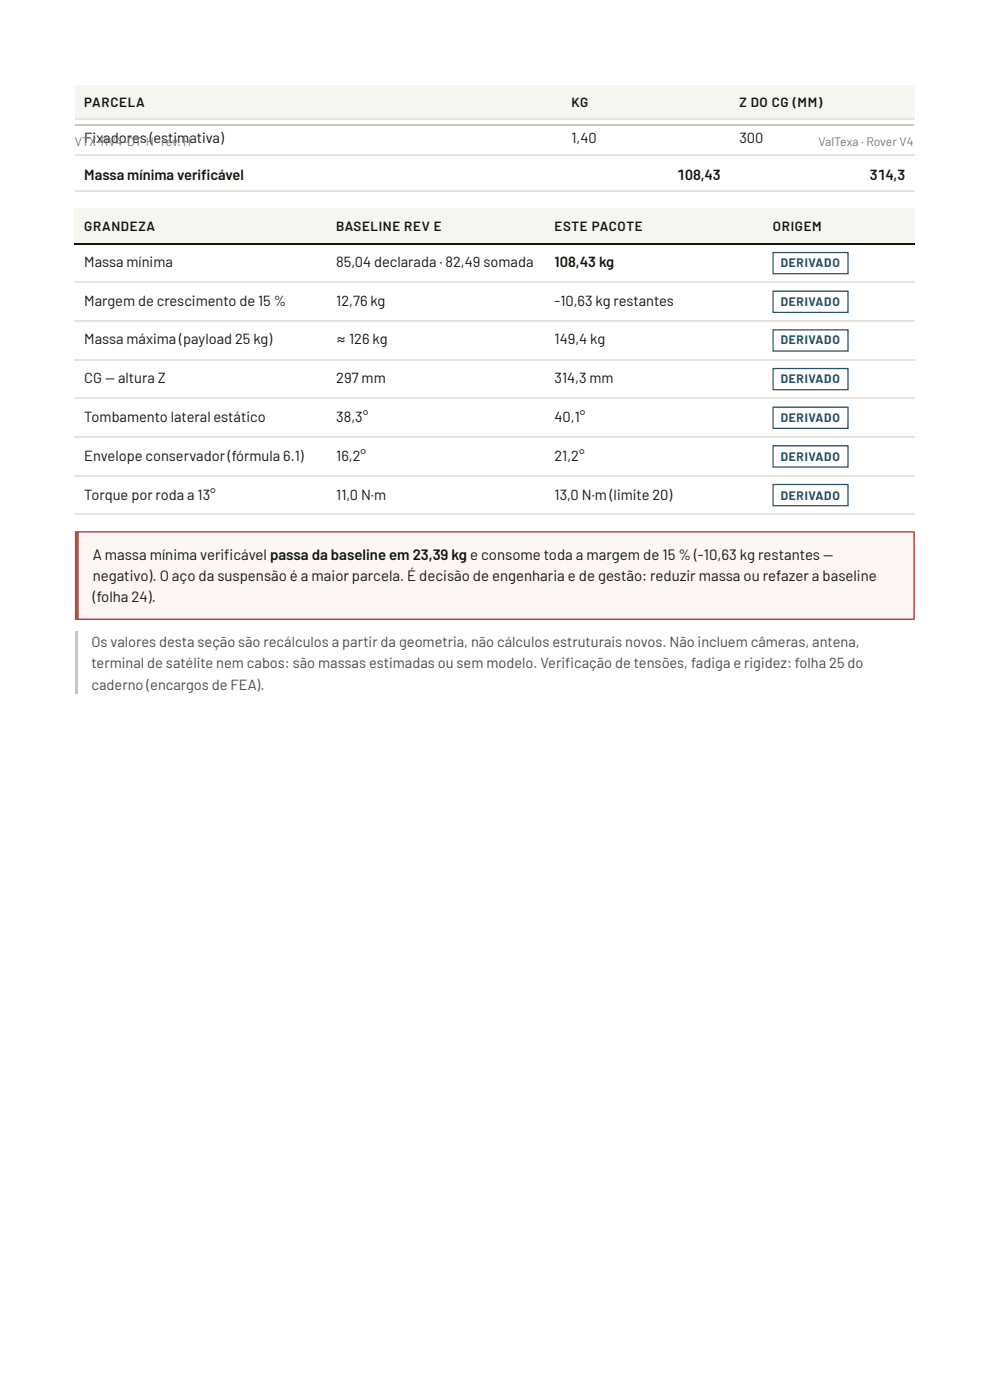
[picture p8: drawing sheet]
<svg xmlns="http://www.w3.org/2000/svg" width="210mm" height="297mm" viewBox="0 0 210 297" stroke-linecap="round" stroke-linejoin="round" font-family="sans-serif">
<defs><g id="words">
<g font-size="3.2" fill="#14140f">
<text x="19.7" y="118.8">A massa mínima verifcável passa da baseline em 23,39 kg e consome toda a margem de 15 % (-10,63 kg restantes —</text>
<text x="47.6" y="118.8">i</text>
<text x="19.7" y="123.3">negativo). O aço da suspensão é a maior parcela. É decisão de engenharia e de gestão: reduzir massa ou refazer a baseline</text>
<text x="19.7" y="127.8">(folha 24).</text>
</g>
<g font-size="3.1" fill="#14140f">
<text x="17.9" y="30.4">Fixadores (estimativa)</text>
<text x="121.1" y="30.4">1,40</text>
<text x="156.8" y="30.4">300</text>
<text x="17.9" y="38.1">Massa mínima verifcável</text>
<text x="42.7" y="38.1">i</text>
<text x="143.6" y="38.1">108,43</text>
<text x="184.4" y="38.1">314,3</text>
<text x="17.9" y="56.6">Massa mínima</text>
<text x="71.3" y="56.6">85,04 declarada · 82,49 somada</text>
<text x="117.6" y="56.6">108,43 kg</text>
<text x="17.9" y="64.8">Margem de crescimento de 15 %</text>
<text x="71.3" y="64.8">12,76 kg</text>
<text x="117.6" y="64.8">-10,63 kg restantes</text>
<text x="17.9" y="73">Massa máxima (payload 25 kg)</text>
<text x="71.3" y="73">≈ 126 kg</text>
<text x="117.6" y="73">149,4 kg</text>
<text x="17.9" y="81.2">CG — altura Z</text>
<text x="71.3" y="81.2">297 mm</text>
<text x="117.6" y="81.2">314,3 mm</text>
<text x="17.9" y="89.4">Tombamento lateral estático</text>
<text x="71.3" y="89.4">38,3°</text>
<text x="117.6" y="89.4">40,1°</text>
<text x="17.9" y="97.9">Envelope conservador (fórmula 6.1)</text>
<text x="71.3" y="97.9">16,2°</text>
<text x="117.6" y="97.9">21,2°</text>
<text x="17.9" y="106.1">Torque por roda a 13°</text>
<text x="71.3" y="106.1">11,0 N·m</text>
<text x="117.6" y="106.1">13,0 N·m (limite 20)</text>
</g>
<g font-size="3.1" fill="#4a4a42">
<text x="19.4" y="137.3">Os valores desta seção são recálculos a partir da geometria, não cálculos estruturais novos. Não incluem câmeras, antena,</text>
<text x="19.4" y="141.8">terminal de satélite nem cabos: são massas estimadas ou sem modelo. Verifcação de tensões, fadiga e rigidez: folha 25 do</text>
<text x="119.8" y="141.8">i</text>
<text x="19.4" y="146.3">caderno (encargos de FEA).</text>
</g>
<g font-size="2.8" fill="#14140f">
<text x="17.9" y="22.8">PARCELA</text>
<text x="121.1" y="22.8">KG</text>
<text x="156.8" y="22.8">Z DO CG (MM)</text>
<text x="17.9" y="48.9">GRANDEZA</text>
<text x="71.3" y="48.9">BASELINE REV E</text>
<text x="117.6" y="48.9">ESTE PACOTE</text>
<text x="163.9" y="48.9">ORIGEM</text>
</g>
<g font-size="2.6" fill="#7a7a70">
<text x="15.9" y="31">VTX-RV4-DT-H · rev. H</text>
<text x="173.5" y="31">ValTexa · Rover V4</text>
</g>
<g font-size="2.5" fill="#1f4f6b">
<text x="165.5" y="56.6">DERIVADO</text>
<text x="165.5" y="64.8">DERIVADO</text>
<text x="165.5" y="73">DERIVADO</text>
<text x="165.5" y="81.2">DERIVADO</text>
<text x="165.5" y="89.4">DERIVADO</text>
<text x="165.5" y="97.9">DERIVADO</text>
<text x="165.5" y="106.1">DERIVADO</text>
</g>
</g></defs>
<g fill="#f6f5f0">
<path d="M15.9 18h103.2v7.4h-103.2z"/>
<path d="M119.1 18h35.7v7.4h-35.7z"/>
<path d="M154.8 18h39.1v7.4h-39.1z"/>
</g>
<path d="M15.9 25.3h178" fill="none" stroke="#14140f" stroke-width=".26"/>
<path d="M15.9 25.3h178M15.9 32.9h178M15.9 40.6h178" fill="none" stroke="#e6e4dc" stroke-width=".26"/>
<g fill="#f6f5f0">
<path d="M15.9 44.2h53.4v7.4h-53.4z"/>
<path d="M69.3 44.2h46.3v7.4h-46.3z"/>
<path d="M115.6 44.2h46.3v7.4h-46.3z"/>
<path d="M161.9 44.2h32v7.4h-32z"/>
</g>
<path d="M15.9 51.7h178" fill="none" stroke="#14140f" stroke-width=".26"/>
<path d="M15.9 59.9h178M15.9 68.1h178M15.9 76.3h178M15.9 84.5h178M15.9 92.7h178M15.9 100.9h178M15.9 109.1h178" fill="none" stroke="#e6e4dc" stroke-width=".26"/>
<path d="M15.9 112.7h178v18.8h-178z" fill="#fdf6f5"/>
<path d="M15.9 112.7h178v18.8h-178zM16.7 113h177v18.2h-177z" fill-rule="evenodd" fill="#a4291f"/>
<path d="M15.9 133.9h.5v13.2h-.5z" fill="#c9c7bd"/>
<path d="M163.9 53.6h15.9v4.5h-15.9zM163.9 61.8h15.9v4.5h-15.9zM163.9 70h15.9v4.5h-15.9zM163.9 78.2h15.9v4.5h-15.9zM163.9 86.4h15.9v4.5h-15.9zM163.9 94.6h15.9v4.5h-15.9zM163.9 102.8h15.9v4.5h-15.9z" fill="none" stroke="#1f4f6b" stroke-width=".26"/>
<path d="M15.9 26.6h177.8" fill="none" stroke="#c9c7bd" stroke-width=".26"/>
<use href="#words"/>
</svg>
